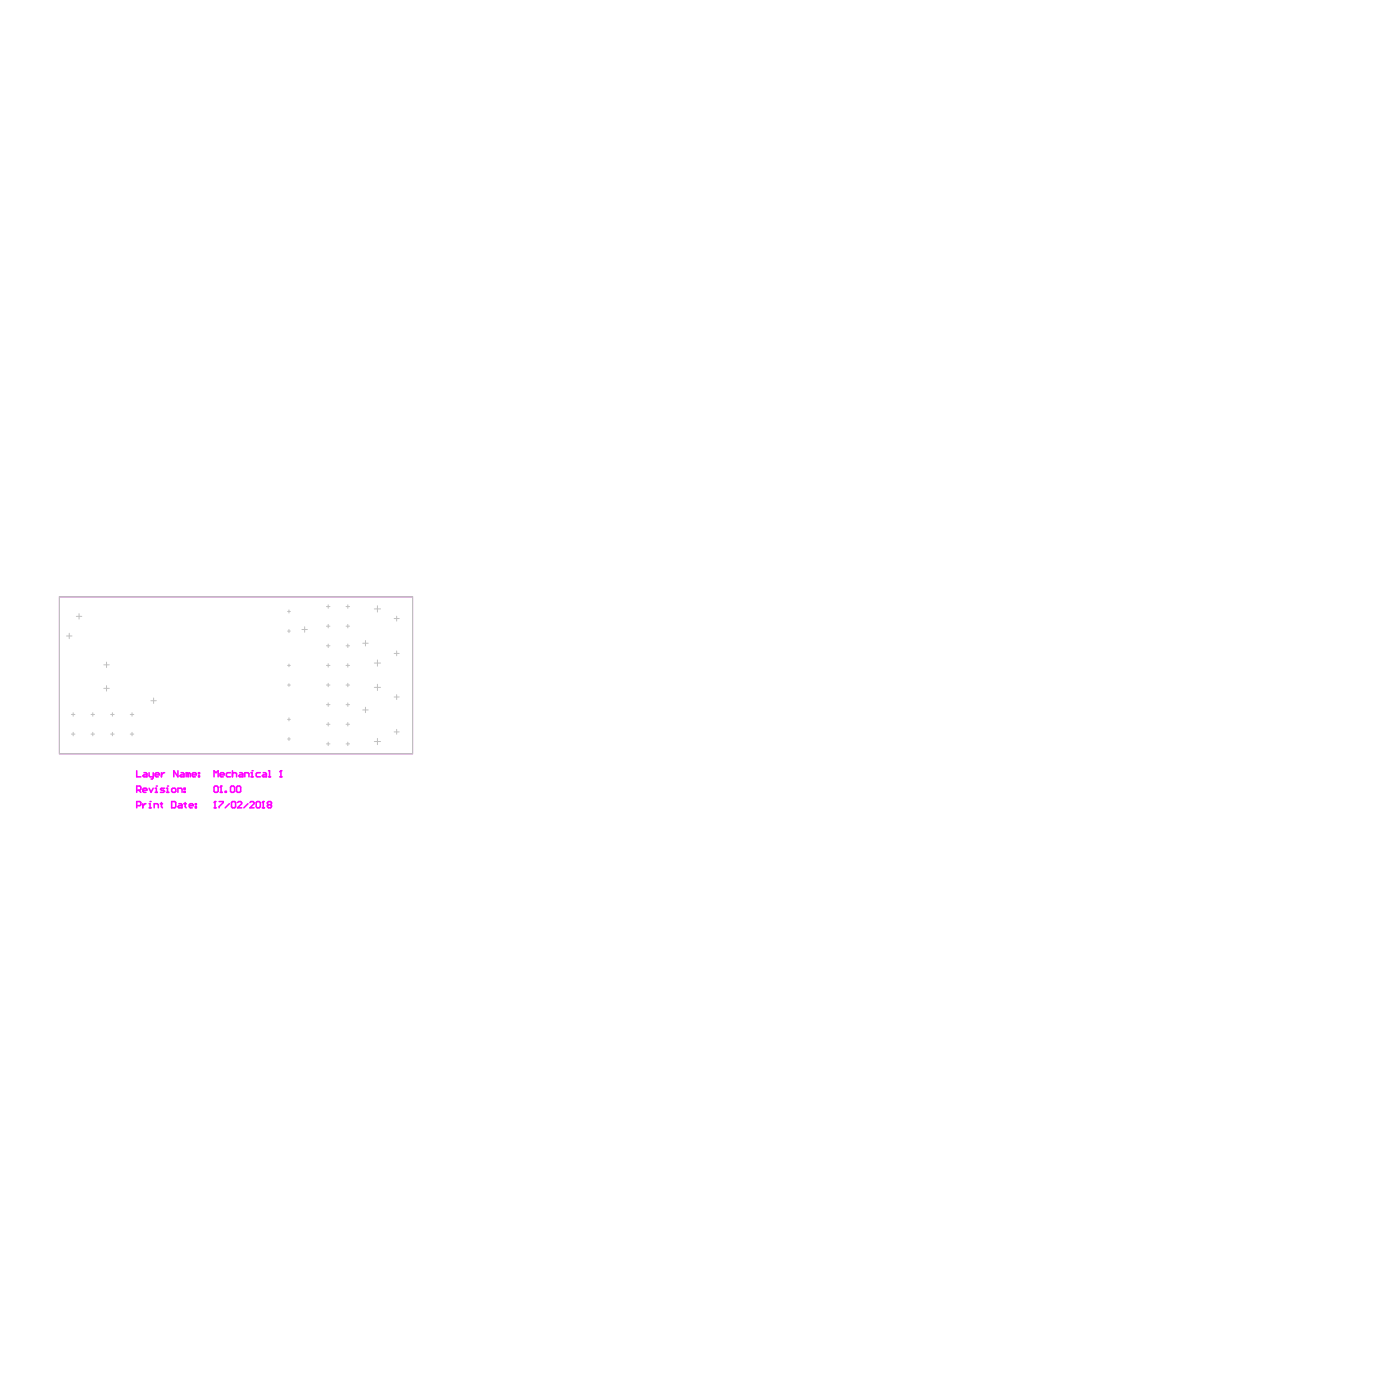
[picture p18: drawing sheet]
<svg xmlns="http://www.w3.org/2000/svg" width="96mm" height="96mm" viewBox="0 0 96 96" stroke-linecap="round" stroke-linejoin="round" font-family="sans-serif">
<g fill="none" stroke="#c0c0c0" stroke-width=".07">
<path d="M4.1 40.9h24.2v10.8h-24.2zM4.6 43.6h.3M4.7 43.4v.4M4.9 49h.2M4.9 50.3h.2M5 48.8v.3M5 50.2v.2M5.2 42.2h.4M5.4 42.1v.3M6.2 49h.3M6.2 50.3h.3M6.4 48.8v.3"/>
<path d="M6.4 50.2v.2M7.1 45.6h.4M7.1 47.2h.4M7.3 45.4v.4M7.3 47v.4M7.6 49h.2M7.6 50.3h.2M7.7 48.8v.3M7.7 50.2v.2M8.9 49h.3M8.9 50.3h.3M9 48.8v.3"/>
<path d="M9 50.2v.2M10.3 48h.4M10.5 47.8v.4M19.7 47h.2M19.7 45.6h.2M19.7 49.3h.2M19.7 50.6h.2M19.7 43.3h.2M19.7 41.9h.2M19.8 41.8v.2M19.8 43.1v.3M19.8 45.5v.2"/>
<path d="M19.8 46.9v.1M19.8 49.2v.2M19.8 50.5v.3M20.7 43.1h.4M20.9 43v.3M22.4 47h.2M22.4 41.6h.2M22.4 51h.2M22.4 49.6h.2M22.4 45.6h.2M22.4 44.3h.2M22.4 42.9h.2"/>
<path d="M22.4 48.3h.2M22.5 41.5v.2M22.5 42.8v.2M22.5 44.1v.3M22.5 45.5v.2M22.5 46.8v.3M22.5 48.2v.2M22.5 49.5v.3M22.5 50.9v.2M23.7 47h.3M23.7 41.6h.3M23.7 51h.3"/>
<path d="M23.7 49.6h.3M23.7 45.6h.3M23.7 44.3h.3M23.7 42.9h.3M23.7 48.3h.3M23.8 41.5v.2M23.8 42.8v.2M23.8 44.1v.3M23.8 45.5v.2M23.8 46.8v.3M23.8 48.2v.2M23.8 49.5v.3"/>
<path d="M23.8 50.9v.2M24.9 44.1h.3M24.9 48.7h.3M25 43.9v.4M25 48.5v.3M25.7 50.8h.4M25.7 45.4h.4M25.7 47.1h.4M25.7 41.7h.4M25.9 41.5v.5M25.9 45.2v.5M25.9 46.9v.4"/>
<path d="M25.9 50.6v.4M27 50.2h.4M27 44.8h.4M27 42.4h.4M27 47.8h.4M27.2 42.2v.4M27.2 44.6v.3M27.2 47.6v.3M27.2 50v.3"/>
</g>
<path d="M4.1 40.9h24.2v10.8h-24.2z" fill="none" stroke="#f0f" stroke-width=".07"/>
<g fill="none" stroke="#f0f" stroke-width=".11">
<path d="M9.4 52.8v.4h.3M9.4 54.2l.3-.1-.1-.2h-.2v.4M9.4 55.2h.2l.1-.2-.3-.1v.5M9.5 54.2l.2 .1M9.8 54.2h.3l-.1-.2-.2 .1v.1l.2 .1M9.8 55.1v.3M9.9 53h.2v.2h-.2h-.1l.1-.1h.2M10 55.1l-.2 .1M10.2 54l.2 .3 .1-.3M10.2 53v.2h.3M10.2 55.1h.1v.3M10.2 55.4h.2"/>
<path d="M10.3 54.9h.1M10.5 53v.3l-.1 .1M10.6 55.4v-.3l.3 .1v.2M10.6 54.3h.2M10.6 54h.1v.3M10.6 53.1h.3v-.1h-.3v.2h.3M10.7 53.9h.1M11 55.1h.1M11.1 53v.2M11.1 55v.4M11.3 54l-.3 .1 .3 .1-.3 .1M11.3 53l-.2 .1"/>
<path d="M11.4 54.3h.2M11.4 54h.1v.3M11.5 53.9h.1M11.8 54.1l.2-.1v.2l-.2 .1zM11.8 54.9l.2 .1v.4h-.2zM12.2 54.3v-.3l.3 .1v.2M12.2 52.8v.4l-.3-.4v.4M12.3 55.1l.2 .1v.2h-.2l-.1-.1 .1-.1h.2M12.4 53h.2v.2h-.2h-.1l.1-.1h.2M12.6 54.2l.1 .1zM12.6 54l.1 .1zM12.6 55.1h.2"/>
<path d="M12.7 55l.1 .4M12.9 53h-.1v.2M12.9 53v.2M12.9 53h.1v.2M13 55.2h.2v-.1l-.2 .1v.2h.2M13.2 53.1h.3l-.1-.1h-.2v.2h.2M13.4 55.1l.1 .1zM13.4 55.3l.1 .1zM13.6 53.2h.1zM13.6 53h.1zM14.7 55.4h.1M14.7 53.2v-.4l.1 .2 .2-.2v.4"/>
<path d="M14.7 54.9h.1M14.7 53.9l.3 .1v.2l-.1 .1-.2-.1zM14.7 54.9v.5M14.7 54.9v.1M15 54.9h.3l-.3 .5M15.1 54.3h.1M15.1 53.1h.3l-.1-.1h-.2v.2h.2M15.2 53.9h.1M15.2 53.9v.4M15.2 53.9l-.1 .1M15.4 54.2l.1 .1zM15.7 55.1l-.3 .3"/>
<path d="M15.8 53h-.3l.1 .2h.2M15.9 53.9l.2 .1v.2l-.1 .1-.2-.1zM15.9 54.9l.2 .1v.4l-.2-.1zM15.9 53h.2l.1 .2M15.9 52.8v.4M16.3 53.9l.2 .1-.1 .3-.2-.1zM16.3 55l.1-.1 .2 .1-.3 .4h.3M16.4 53h.2v.2h-.2v-.1h.2M16.8 53.2v-.2h.3v.2M17 55.1l-.3 .3M17.1 55l.1-.1 .2 .1-.3 .4h.3M17.2 53.2h.1"/>
<path d="M17.2 53h.1v.2M17.3 52.8h.1M17.6 54.9l.2 .1v.3v.1l-.2-.1zM17.8 53h-.2v.2h.2M18 55.4h.1M18 54.9h.1M18 53h.3v.2h-.3v-.1h.3M18 54.9v.5M18 54.9v.1M18.4 55.2l-.1-.1 .1-.2 .2 .1-.1 .2M18.4 55.2h-.1l.1 .2 .2-.1-.1-.1M18.4 55.2h.1"/>
<path d="M18.4 53.2h.1M18.4 52.8h.1v.4M19.2 53.2h.1M19.3 52.8h.1M19.3 52.8v.4M19.3 52.8l-.1 .1"/>
</g>
</svg>
